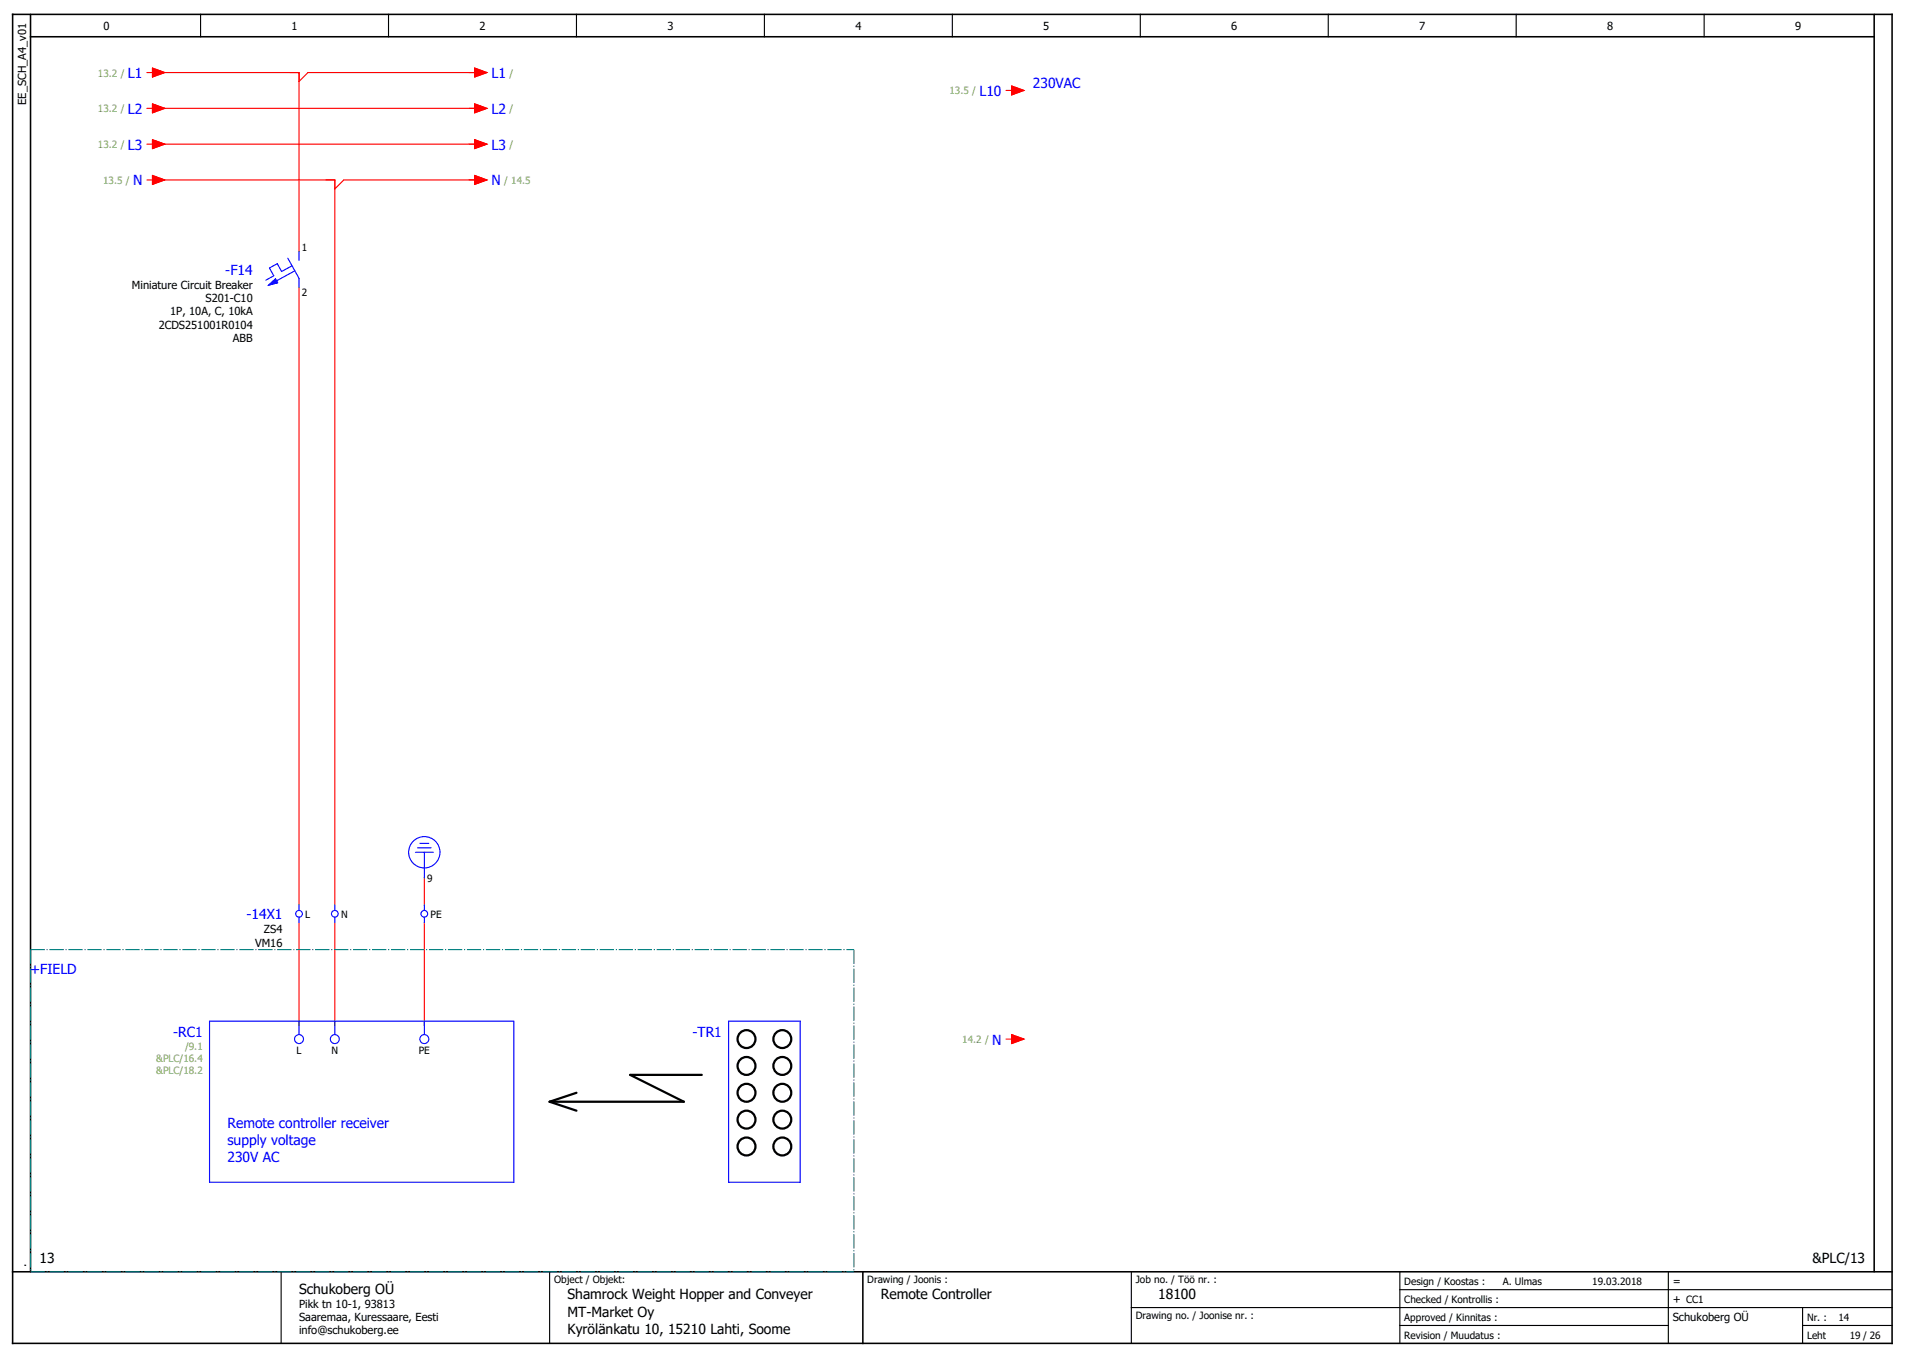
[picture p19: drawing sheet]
<svg xmlns="http://www.w3.org/2000/svg" width="426mm" height="303mm" viewBox="0 0 426 303" stroke-linecap="round" stroke-linejoin="round" font-family="sans-serif">
<defs><g id="words">
<g font-size="3.1" fill="#00f">
<text x="28.6" y="17.4">L1</text>
<text x="109.8" y="17.4">L1</text>
<text x="218.9" y="21.4">L10</text>
<text x="230.8" y="19.6">230VAC</text>
<text x="28.6" y="25.4">L2</text>
<text x="109.8" y="25.4">L2</text>
<text x="28.6" y="33.4">L3</text>
<text x="109.8" y="33.4">L3</text>
<text x="29.8" y="41.4">N</text>
<text x="109.8" y="41.4">N</text>
<text x="50.3" y="61.4">-F14</text>
<text x="55.1" y="205.4">-14X1</text>
<text x="6.7" y="217.6">+FIELD</text>
<text x="38.7" y="231.8">-RC1</text>
<text x="154.8" y="231.8">-TR1</text>
<text x="221.8" y="233.4">N</text>
<text x="50.8" y="252.1">Remote controller receiver</text>
<text x="50.8" y="255.8">supply voltage</text>
<text x="50.8" y="259.6">230V AC</text>
</g>
<g font-size="3.1">
<text x="8.8" y="282.2">13</text>
<text x="405" y="282.2">&amp;PLC/13</text>
<text x="66.8" y="289.2">Schukoberg OÜ</text>
<text x="126.8" y="290.2">Shamrock Weight Hopper and Conveyer</text>
<text x="196.8" y="290.2">Remote Controller</text>
<text x="258.8" y="290.2">18100</text>
<text x="126.8" y="294.2">MT-Market Oy</text>
<text x="126.8" y="298.2">Kyrölänkatu 10, 15210 Lahti, Soome</text>
</g>
<g font-size="2.5">
<text x="23.1" y="6.7">0</text>
<text x="65.1" y="6.7">1</text>
<text x="107.1" y="6.7">2</text>
<text x="149.1" y="6.7">3</text>
<text x="191.1" y="6.7">4</text>
<text x="233.1" y="6.7">5</text>
<text x="275.1" y="6.7">6</text>
<text x="317.1" y="6.7">7</text>
<text x="359.1" y="6.7">8</text>
<text x="401.1" y="6.7">9</text>
<text x="5.8" y="23.4" transform="rotate(-90 5.8 23.4)">EE_SCH_A4_v01</text>
<text x="29.5" y="64.5">Miniature Circuit Breaker</text>
<text x="38" y="70.5">1P, 10A, C, 10kA</text>
<text x="45.9" y="67.5">S201-C10</text>
<text x="35.5" y="73.5">2CDS251001R0104</text>
<text x="52.1" y="76.5">ABB</text>
<text x="59" y="208.6">ZS4</text>
<text x="57" y="211.6">VM16</text>
<text x="5.8" y="283.2" transform="rotate(-90 5.8 283.2)">.</text>
<text x="373.8" y="287.2">=</text>
<text x="66.8" y="292.2">Pikk tn 10-1, 93813</text>
<text x="373.8" y="291.2">+ CC1</text>
<text x="66.8" y="295.2">Saaremaa, Kuressaare, Eesti</text>
<text x="66.8" y="298.2">info@schukoberg.ee</text>
<text x="373.8" y="295.2">Schukoberg OÜ</text>
</g>
<g font-size="2.2" fill="#7ca552">
<text x="21.9" y="17.1">13.2 /</text>
<text x="113.8" y="17.1">/</text>
<text x="212.2" y="21.1">13.5 /</text>
<text x="21.9" y="25.1">13.2 /</text>
<text x="113.8" y="25.1">/</text>
<text x="21.9" y="33.1">13.2 /</text>
<text x="113.8" y="33.1">/</text>
<text x="23" y="41.1">13.5 /</text>
<text x="112.7" y="41.1">/ 14.5</text>
<text x="215" y="233.1">14.2 /</text>
<text x="34.9" y="237.4">&amp;PLC/16.4</text>
<text x="41.3" y="234.7">/9.1</text>
<text x="34.9" y="240.1">&amp;PLC/18.2</text>
</g>
<g font-size="2.2">
<text x="67.4" y="56.2">1</text>
<text x="67.4" y="66.1">2</text>
<text x="95.4" y="197.1">9</text>
<text x="68.2" y="205.1">L</text>
<text x="76.2" y="205.1">N</text>
<text x="96.2" y="205.1">PE</text>
<text x="66.3" y="235.5">L</text>
<text x="74.1" y="235.5">N</text>
<text x="93.6" y="235.5">PE</text>
<text x="123.8" y="286.8">Object / Objekt:</text>
<text x="193.8" y="286.8">Drawing / Joonis :</text>
<text x="253.8" y="286.8">Job no. / Töö nr. :</text>
<text x="313.8" y="287.2">Design / Koostas :</text>
<text x="335.8" y="287.2">A. Ulmas</text>
<text x="355.8" y="287.2">19.03.2018</text>
<text x="313.8" y="291.2">Checked / Kontrollis :</text>
<text x="253.8" y="294.8">Drawing no. / Joonise nr. :</text>
<text x="313.8" y="295.2">Approved / Kinnitas :</text>
<text x="313.8" y="299.2">Revision / Muudatus :</text>
<text x="403.8" y="295.2">Nr. :</text>
<text x="403.8" y="299.2">Leht</text>
<text x="410.8" y="295.2">14</text>
<text x="413.4" y="299.2">19 / 26</text>
</g>
</g></defs>
<g fill="none" stroke="#000" stroke-width=".25">
<path d="M44.8 3.2v5M86.8 3.2v5M128.8 3.2v5M170.8 3.2v5M212.8 3.2v5M254.8 3.2v5M296.8 3.2v5M338.8 3.2v5M380.8 3.2v5M62.8 284.2v16M122.8 284.2v16M252.8 292.2h170"/>
<path d="M252.8 284.2v16M312.8 296.2h60M312.8 284.2v16M312.8 288.2h110M372.8 284.2v16M402.8 296.2h20M402.8 292.2v8"/>
</g>
<path d="M2.8 3.2h420v297h-420zM6.8 8.2h412M6.8 3.2v281M418.8 3.2v281M2.8 284.2h420M192.8 284.2v16" fill="none" stroke="#000" stroke-width=".35"/>
<g fill="none" stroke="#f00" stroke-width=".25">
<path d="M32.8 16.2h1.3M34.1 15.2l2.7 1-2.7 1zM34.8 16.2h32v40M106.1 15.2l2.7 1-2.7 1zM106.8 16.2h-38l-2 2M226.1 19.2l2.7 1-2.7 1zM32.8 24.2h1.3M32.8 32.2h1.3M34.1 23.2l2.7 1-2.7 1zM34.1 31.2l2.7 1-2.7 1zM34.1 39.2l2.7 1-2.7 1zM34.8 24.2h72"/>
<path d="M34.8 32.2h72M106.1 23.2l2.7 1-2.7 1zM106.1 31.2l2.7 1-2.7 1zM106.1 39.2l2.7 1-2.7 1zM224.8 20.2h1.3M32.8 40.2h1.3M34.8 40.2h40v162M106.8 40.2h-30l-2 2M66.8 64.2v138M94.8 196.2v6M66.8 206.2v23M74.8 206.2v23"/>
<path d="M94.8 206.2v23M224.8 232.2h1.3M226.1 231.2l2.7 1-2.7 1z"/>
</g>
<g fill="none" stroke="#000" stroke-width=".5">
<path d="M122.8 246.2l6 2M128.8 244.2l-6 2M156.8 240.2h-16l12 6h-30"/>
<circle cx="166.8" cy="238.2" r="2"/>
<circle cx="166.8" cy="232.2" r="2"/>
<circle cx="174.8" cy="238.2" r="2"/>
<circle cx="174.8" cy="232.2" r="2"/>
<circle cx="166.8" cy="256.2" r="2"/>
<circle cx="166.8" cy="250.2" r="2"/>
<circle cx="166.8" cy="244.2" r="2"/>
<circle cx="174.8" cy="256.2" r="2"/>
<circle cx="174.8" cy="250.2" r="2"/>
<circle cx="174.8" cy="244.2" r="2"/>
</g>
<g fill="none" stroke="#00f" stroke-width=".25">
<path d="M64.3 57.7l2.5 4.5v2M65.3 59.4l-2.4 1.3-.9-1.8-1.8 1 1 1.7-1.8 1M66.8 56.2v2M60 63.7l1.6-1.4 .4 .9zM65.9 60.5l-4.1 2.3M92.8 190.5h4M93.3 189.5h3M93.8 188.5h2M94.8 190.5v5.7M66.8 202.2v1.3M66.8 205v1.2M74.8 202.2v1.3"/>
<path d="M74.8 205v1.2M94.8 202.2v1.3M94.8 205v1.2M46.8 228.2h68v36h-68zM66.8 228.2v3M74.8 228.2v3M94.8 228.2v3M162.8 228.2h16v36h-16z"/>
<circle cx="94.8" cy="190.5" r="3.5"/>
<circle cx="66.8" cy="204.2" r=".75"/>
<circle cx="74.8" cy="204.2" r=".75"/>
<circle cx="94.8" cy="204.2" r=".75"/>
<circle cx="66.8" cy="232.2" r="1"/>
<circle cx="74.8" cy="232.2" r="1"/>
<circle cx="94.8" cy="232.2" r="1"/>
</g>
<path d="M6.8 212.2h184M6.8 212.2v72M190.8 212.2v72M6.8 284.2h184" fill="none" stroke="#007f7f" stroke-width=".25" stroke-dasharray="3.2 .4 .3 .4" stroke-linecap="butt"/>
<path d="M60 63.7l1.6-1.4 .4 .9z" fill="#00f" stroke="#00f" stroke-width=".22"/>
<g fill="#f00" stroke="#f00" stroke-width=".22">
<path d="M34.1 15.2l2.7 1-2.7 1z"/>
<path d="M34.1 23.2l2.7 1-2.7 1z"/>
<path d="M34.1 31.2l2.7 1-2.7 1z"/>
<path d="M106.1 15.2l2.7 1-2.7 1z"/>
<path d="M106.1 23.2l2.7 1-2.7 1z"/>
<path d="M106.1 31.2l2.7 1-2.7 1z"/>
<path d="M226.1 19.2l2.7 1-2.7 1z"/>
<path d="M226.1 231.2l2.7 1-2.7 1z"/>
<path d="M106.1 39.2l2.7 1-2.7 1z"/>
<path d="M34.1 39.2l2.7 1-2.7 1z"/>
</g>
<use href="#words"/>
</svg>
